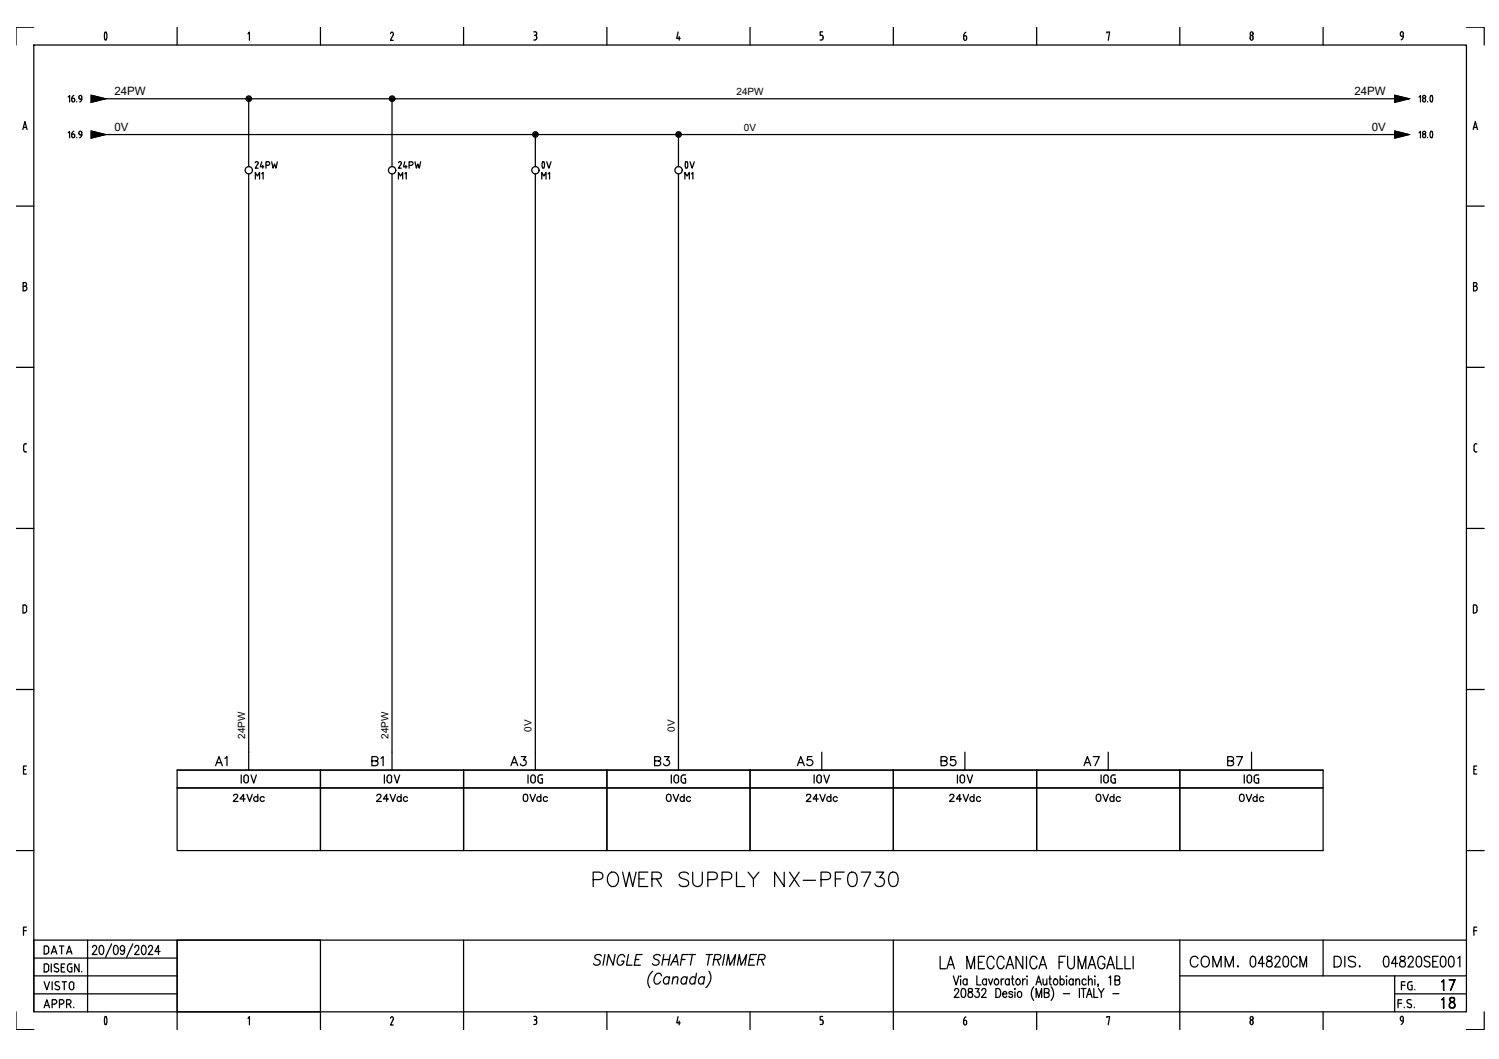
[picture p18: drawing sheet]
<svg xmlns="http://www.w3.org/2000/svg" width="297mm" height="210mm" viewBox="0 0 297 210" stroke-linecap="round" stroke-linejoin="round" font-family="sans-serif">
<defs><g id="words">
<g font-size="2.3">
<text x="22.7" y="18.9">24PW</text>
<text x="268.4" y="18.9">24PW</text>
<text x="22.7" y="26">0V</text>
<text x="271.8" y="26">0V</text>
</g>
<g font-size="2">
<text x="145.9" y="18.9">24PW</text>
<text x="147.4" y="26">0V</text>
<text x="48.6" y="146.5" transform="rotate(-90 48.6 146.5)">24PW</text>
<text x="77" y="146.5" transform="rotate(-90 77 146.5)">24PW</text>
<text x="105.3" y="145" transform="rotate(-90 105.3 145)">0V</text>
<text x="133.7" y="145" transform="rotate(-90 133.7 145)">0V</text>
</g>
</g></defs>
<g fill="none" stroke="#000" stroke-width=".25">
<path d="M6.7 8.9h283.9v191.7h-283.9zM6.7 5.4h-3.5v3.5M13.5 19.2l.3-.3v1.3M14.5 19.5h-.3v.4a.3 .3 0 0 0 .3 .3 .3 .3 0 0 0 .3-.3M14.5 19.5l.2 .1 .1 .2M14.6 18.9l-.4 .6M14.8 19.8v.1M15.9 19.6h.3M16.2 19.2v.4M16.2 19.2a.34 .34 0 0 0-.4-.2 .34 .34 0 0 0-.2 .4 .34 .34 0 0 0 .3 .2M16.2 19.6v.3l-.4 .3M18.1 18.9l2.8 .7-2.8 .7z"/>
<path d="M20.8 6.4h.3M20.8 7.8h.3M20.8 6.4l-.1 .7 .1 .8M20.9 19.6h255.5M21.1 6.4l.1 .7-.1 .8M35.1 5.4v3.5M49.1 6.7l.3-.4v1.7M49.3 19.6v13.5M63.5 5.4v3.5M77.4 6.7l.3-.3a.38 .38 0 0 1 .2 .6M77.7 19.6v13.5M77.9 6.9l-.5 1.1h.5"/>
<path d="M91.9 5.4v3.5M105.8 6.3h.3a.38 .38 0 0 1 .3 .4 .38 .38 0 0 1-.5 .3M106.1 7l.3 .4M106.3 7.4v.1M106.4 7.5l-.2 .4h-.4M120.3 5.4v3.5M134.4 6.3l-.3 1.3h.7M134.6 7.2v.8M148.6 5.4v3.5M162.5 7.9h.3M162.8 7l.3 .4M163 6.3h-.5v.7h.3"/>
<path d="M163.1 7.4v.1M163.1 7.5l-.3 .4M177 5.4v3.5M191 7.6l.3 .4 .3-.4M191.2 7.1h-.2v.6M191.3 7.1l.2 .1 .1 .2M191.4 6.4l-.4 .4v.3M191.5 7.5v.2M205.4 5.4v3.5M219.3 6.5v-.2h.6l-.3 1.7M233.8 5.4v3.5M247.7 7.4l.3-.4 .3 .4"/>
<path d="M247.7 7.6l.3 .4 .3-.4M247.7 7.4v.2M248.3 7.4v.2M262.2 5.4v3.5M276.4 18.9l2.8 .7-2.8 .7zM277.5 6.7v.3l.3 .2M277.5 6.6l.3-.3 .3 .3M278.1 6.7v.5h-.3M278.1 7.1l-.2 .6-.2 .2M281.2 19.2l.3-.3v1.3M282.5 19.8v.1M282.5 19.8a.31 .31 0 0 0-.5-.2 .31 .31 0 0 0 0 .5 .31 .31 0 0 0 .5-.2"/>
<path d="M283.5 19l-.1 .8 .2 .4 .2-.1M283.5 19h.3M283.8 19l.1 .6-.1 .5M290.6 5.4h3.5v3.5M4.5 25.7l.4-1.6 .5 1.6M4.7 25.3h.6M13.5 26.3l.3-.3v1.3M14.5 26.6h-.3v.4a.3 .3 0 0 0 .3 .3 .3 .3 0 0 0 .3-.3M14.5 26.6h.2l.1 .3M14.6 26l-.4 .6M14.8 26.9v.1M15.2 20.1v.1"/>
<path d="M15.2 27.2v.1M15.9 26.7h.3M16.2 26.3v.4M16.2 26.3a.34 .34 0 0 0-.4-.2 .34 .34 0 0 0-.2 .4 .34 .34 0 0 0 .3 .2M16.2 26.7v.3l-.4 .3M18.1 26l2.8 .7-2.8 .7zM20.9 26.7h255.5M49.3 34.5v118.1M50.6 32.3a.33 .33 0 0 1 .2-.3 .33 .33 0 0 1 .4 .2l-.1 .3M50.6 35.5v-1.3l.4 .7 .4-.7v1.3M51.1 32.5l-.5 .8h.6M51.9 34.5l.2-.3v1.3"/>
<path d="M51.9 32.1l-.3 1h.7M52.1 32.8v.5M52.7 32.8h.4a.35 .35 0 0 0 .3-.4 .35 .35 0 0 0-.3-.3h-.4v1.2M53.8 32.1l.3 1.2 .3-.8 .3 .8 .3-1.2M77.7 34.5v118.1M79 35.5v-1.3l.4 .7 .4-.7v1.3M79 32.3l.3-.3a.3 .3 0 0 1 .2 .5M79.5 32.5l-.5 .8h.5M80.2 34.5l.3-.3v1.3M80.2 32.1l-.3 1h.7M80.4 32.8v.5M81.1 32.8h.4"/>
<path d="M81.5 32.1h-.4v1.2M81.5 32a.37 .37 0 0 1 .3 .4 .37 .37 0 0 1-.3 .4M82.2 32.1l.3 1.2 .3-.8 .3 .8 .3-1.2M106.1 26.7v6.4M106.1 34.5v118.1M107.4 35.5v-1.3l.4 .7 .4-.7v1.3M107.5 32.1l.2-.1a.94 .94 0 0 1 0 1.3h-.2M107.5 32.1l-.1 .6 .1 .5M108.3 32.1l.5 1.2 .4-1.2M108.6 34.5l.3-.3v1.3M134.4 26.7v6.4M134.4 34.5v118.1"/>
<path d="M135.7 35.5v-1.3l.4 .7 .5-.7v1.3M135.9 32.1a.71 .71 0 0 1 0 1.2M135.9 32.1l-.2 .6 .2 .5M136.7 32.1l.5 1.2 .4-1.2M137 34.5l.3-.3v1.3M276.4 26l2.8 .7-2.8 .7zM281.2 26.3l.3-.3v1.3M281.9 26.9v.1a.3 .3 0 0 0 .3 .3 .3 .3 0 0 0 .3-.3M281.9 26.9a.3 .3 0 0 1 .3-.3 .3 .3 0 0 1 .3 .3M282.5 26.9v.1M282.9 20.1v.1M282.9 27.2v.1"/>
<path d="M283.5 26.1l-.1 .6 .1 .5M283.5 26.1h.3M283.5 27.2h.3M283.8 26.1l.1 .6-.1 .5M291.9 25.7l.4-1.6 .5 1.6M292 25.3h.6M3.2 40.9h3.5M4.6 56.8h.3M4.9 56h-.3v1.6h.3M5 56a.38 .38 0 0 1 .3 .4 .38 .38 0 0 1-.3 .3 .45 .45 0 0 1 .3 .5 .45 .45 0 0 1-.3 .4M290.6 40.9h3.5M292 56.8h.3"/>
<path d="M292.3 56h-.3v1.6h.3M292.4 56a.38 .38 0 0 1 .3 .4 .38 .38 0 0 1-.3 .3 .45 .45 0 0 1 .3 .5 .45 .45 0 0 1-.3 .4M3.2 72.8h3.5M290.6 72.8h3.5M4.7 88.4v.8a.42 .42 0 0 0 .6 .4M5 88h.3M5 87.9l-.3 .5M292.1 88.4v.8a.42 .42 0 0 0 .6 .4M292.4 88h.3M292.4 87.9l-.3 .5M3.2 104.7h3.5M4.9 119.9h-.3v1.6h.3"/>
<path d="M4.9 119.9l.3 .2 .1 .3M290.6 104.7h3.5M3.2 136.7h3.5M5.3 120.4v.6M5.3 121l-.1 .2-.3 .3M290.6 136.7h3.5M292.7 121l-.1-.9-.1-.1-.5-.1v1.6h.3M292.7 121l-.1 .2-.3 .3M4.7 152.5h.4M5.2 151.8h-.5v1.6h.5M35.1 152.6h227.1v16h-28.4v-16v16h-28.4v-16v16h-28.4v-16v16h-28.4v-16v16h-28.3v-16v16h-28.4v-16v16h-28.4v-16v16h-28.4zM35.1 156.2h227.1"/>
<path d="M42.7 151.8l.7-1.8 .7 1.8M43 151.2h.8M44.6 150.3l.4-.3v1.8M46.3 157.8a.42 .42 0 0 1 .4-.4 .42 .42 0 0 1 .4 .3l-.2 .5-.7 .7h1M47.8 153.6v1.6M48.3 154a.44 .44 0 0 1 .5-.4 .44 .44 0 0 1 .4 .4M48.3 154.1v.6a.44 .44 0 0 0 .5 .5 .44 .44 0 0 0 .4-.5v-.6M48.6 158.4h-1l.7-1v1.5M48.9 157.4l.6 1.5 .5-1.5M49.7 153.6l.6 1.6 .5-1.6M51.1 158.1a.45 .45 0 0 0-.7-.1 .45 .45 0 0 0 0 .7 .45 .45 0 0 0 .7-.1M51.1 157.4v1.5"/>
<path d="M52.4 158.1a.45 .45 0 0 0-.7-.1 .45 .45 0 0 0 0 .7 .45 .45 0 0 0 .7-.1M73.7 150.8l1-.1 .2-.2-.1-.4-.3-.1h-.8v1.8h.8l.3-.2v-.6l-.3-.2M74.7 157.8l.2-.4 .5 .1 .1 .2-.2 .5-.7 .7h1M75.5 150.3l.4-.3v1.8M76.2 153.6v1.6M76.7 154.1v.7M76.7 154a.44 .44 0 0 1 .5-.4 .44 .44 0 0 1 .4 .4M76.7 154.7a.44 .44 0 0 0 .5 .5 .44 .44 0 0 0 .4-.5M77 158.4h-1l.6-1v1.5M77.3 157.4l.6 1.5 .5-1.5M77.6 154.1v.7M78.1 153.6l.6 1.6 .5-1.6"/>
<path d="M79.5 158.1a.45 .45 0 0 0-.7-.1 .45 .45 0 0 0 0 .7 .45 .45 0 0 0 .7-.1M79.5 157.4v1.5M80.8 158.1a.45 .45 0 0 0-.7-.1 .45 .45 0 0 0 0 .7 .45 .45 0 0 0 .7-.1M101.2 151.8l.7-1.8 .7 1.8M101.5 151.2h.8M103.3 150h.9l-.5 .6a.59 .59 0 0 1 .4 1 .59 .59 0 0 1-1-.2M103.9 157.5l.3-.1a.74 .74 0 0 1 .3 1.2 .43 .43 0 0 1-.4 .3 .43 .43 0 0 1-.4-.3v-.9zM104.6 153.6v1.6M105 157.4l.6 1.5 .5-1.5M105.2 154.1v.7M105.2 154a.44 .44 0 0 1 .4-.4 .44 .44 0 0 1 .5 .4M106.1 154.1v.6a.44 .44 0 0 1-.5 .5 .44 .44 0 0 1-.4-.5"/>
<path d="M106.6 154.1l.1 .9 .3 .2h.5v-.9h-.3M107.2 158.1a.45 .45 0 0 0-.7-.1 .45 .45 0 0 0 0 .7 .45 .45 0 0 0 .7-.1M107.2 157.4v1.5M107.5 153.6l-.7 .1-.2 .3M108.5 158.1a.45 .45 0 0 0-.7-.1 .45 .45 0 0 0 0 .7 .45 .45 0 0 0 .7-.1M129.7 150.8l1-.1 .2-.2-.1-.4-.3-.1h-.8v1.8h.8a.48 .48 0 0 0 .4-.5 .48 .48 0 0 0-.4-.5M131.7 150h.9l-.5 .6a.6 .6 0 0 1 .4 1 .6 .6 0 0 1-1-.2M132.3 157.5l.3-.1a.77 .77 0 0 1 .4 .8 .77 .77 0 0 1-.5 .7 .9 .9 0 0 1-.2-1.4zM133 153.6v1.6M133.4 157.4l.5 1.5 .6-1.5M133.6 154.1v.7M133.6 154a.44 .44 0 0 1 .4-.4 .44 .44 0 0 1 .5 .4"/>
<path d="M133.6 154.7a.44 .44 0 0 0 .4 .5 .44 .44 0 0 0 .5-.5M134.4 154.1v.7M135 154.1l.1 .9 .3 .2h.5v-.9h-.3M135.6 158.1a.45 .45 0 0 0-.7-.1 .45 .45 0 0 0 0 .7 .45 .45 0 0 0 .7-.1M135.6 157.4v1.5M135.9 153.6l-.7 .1-.2 .3M136.8 158.1a.45 .45 0 0 0-.6-.1 .45 .45 0 0 0 0 .7 .45 .45 0 0 0 .6-.1M158 151.8l.7-1.8 .7 1.8M158.3 151.2h.8M159.8 157.8l.1-.2 .2-.2 .4 .1 .2 .2-.3 .5-.6 .7h.9M160.9 150h-.8l-.2 .7a.64 .64 0 0 1 1 0 .64 .64 0 0 1-.1 1 .64 .64 0 0 1-.9-.3M161.3 153.6v1.6"/>
<path d="M161.9 154.1v.7M161.9 154a.44 .44 0 0 1 .4-.4 .44 .44 0 0 1 .5 .4M161.9 154.7a.44 .44 0 0 0 .4 .5 .44 .44 0 0 0 .5-.5M162.1 158.4h-1l.7-1v1.5M162.5 157.4l.5 1.5 .5-1.5M162.7 154.1v.7M162.8 149.1v3.5M163.3 153.6l.5 1.6 .6-1.6M164.6 158.1a.45 .45 0 0 0-.6-.1 .45 .45 0 0 0 0 .7 .45 .45 0 0 0 .6-.1M164.6 157.4v1.5M165.9 158.1a.45 .45 0 0 0-.7-.1 .45 .45 0 0 0 0 .7 .45 .45 0 0 0 .7-.1M186.5 150.8l1-.1 .2-.2-.1-.4-.3-.1h-.8v1.8h.8a.48 .48 0 0 0 .4-.5 .48 .48 0 0 0-.4-.5"/>
<path d="M188.2 157.8l.3-.4 .4 .1 .1 .2-.2 .5-.7 .7h1M189.3 150h-.9l-.1 .7a.62 .62 0 0 1 1 0 .62 .62 0 0 1-.1 .9 .62 .62 0 0 1-.9-.2M189.7 153.6v1.6M190.3 154a.44 .44 0 0 1 .4-.4 .44 .44 0 0 1 .4 .4M190.3 154.1v.6a.44 .44 0 0 0 .4 .5 .44 .44 0 0 0 .4-.5v-.6M190.5 158.4h-1l.7-1v1.5M190.9 157.4l.5 1.5 .5-1.5M191.2 149.1v3.5M191.7 153.6l.5 1.6 .5-1.6M193 158.1a.45 .45 0 0 0-.7-.1 .45 .45 0 0 0 0 .7 .45 .45 0 0 0 .7-.1M193 157.4v1.5M194.3 158.1a.45 .45 0 0 0-.7-.1 .45 .45 0 0 0 0 .7 .45 .45 0 0 0 .7-.1"/>
<path d="M214.8 151.8l.7-1.8 .6 1.8M215.1 151.2h.8M216.6 150h1.2l-.8 1.8M217.4 157.5l.3-.1a.76 .76 0 0 1 .5 .8 .76 .76 0 0 1-.6 .7 .9 .9 0 0 1-.2-1.4zM218.2 153.6v1.6M218.5 157.4l.6 1.5 .5-1.5M218.7 154a.44 .44 0 0 1 .5-.4 .44 .44 0 0 1 .4 .4M218.7 154.1v.6a.44 .44 0 0 0 .5 .5 .44 .44 0 0 0 .4-.5v-.6M219.6 149.1v3.5M220.1 154.1l.1 .9 .4 .2h.4v-.9h-.2M220.7 158.1a.45 .45 0 0 0-.6-.1 .45 .45 0 0 0 0 .7 .45 .45 0 0 0 .6-.1M220.7 157.4v1.5"/>
<path d="M221 153.6l-.6 .1-.2 .3M222 158.1a.45 .45 0 0 0-.7-.1 .45 .45 0 0 0 0 .7 .45 .45 0 0 0 .7-.1M243.3 150.8l1-.1 .1-.2v-.4l-.4-.1h-.7v1.8h.7l.4-.2v-.6l-.4-.2M245 150h1.2l-.8 1.8M245.8 157.5l.3-.1a.75 .75 0 0 1 .5 .8 .75 .75 0 0 1-.6 .7 .97 .97 0 0 1-.2-1.4zM246.6 153.6v1.6M246.9 157.4l.6 1.5 .5-1.5M247.1 154a.44 .44 0 0 1 .5-.4 .44 .44 0 0 1 .4 .4M247.1 154.1v.6a.44 .44 0 0 0 .5 .5 .44 .44 0 0 0 .4-.5v-.6M248 149.1v3.5M248.5 154.1l.1 .9 .4 .2M249 153.6h.4"/>
<path d="M249 153.6l-.4 .2-.1 .2M249.1 158.1a.45 .45 0 0 0-.7-.1 .45 .45 0 0 0 0 .7 .45 .45 0 0 0 .7-.1M249.1 157.4v1.5M249.1 154.3h.3v.9h-.4M250.4 158.1a.45 .45 0 0 0-.7-.1 .45 .45 0 0 0 0 .7 .45 .45 0 0 0 .7-.1M292.1 152.5h.4M292.6 151.8h-.5v1.6h.5M3.2 168.6h3.5M117.5 174.3h1.2l.5-.1a.73 .73 0 0 0 0-1.2l-.5-.1h-1.2v2.8M120.9 173l.3-.1a1.38 1.38 0 0 1 1.3 .7 1.38 1.38 0 0 1-.1 1.4 1.05 1.05 0 0 1-1.2 .7 1.05 1.05 0 0 1-.8-1.1 1.65 1.65 0 0 1 .5-1.6zM123.4 172.9l.6 2.8 .7-2.8 .7 2.8 .6-2.8M126.6 174.2h1.1"/>
<path d="M128.4 172.9h-1.8v2.8h1.8M129.2 174.2h1.2a.68 .68 0 0 0 .7-.8l-.3-.4-.4-.1h-1.2v2.8M130.1 174.2l1 1.5M136.5 173.3a1.19 1.19 0 0 0-1.9 0 .77 .77 0 0 0 .5 .8l.8 .2a.7 .7 0 0 1 .6 .6 .7 .7 0 0 1-.3 .7 1.26 1.26 0 0 1-1.6-.3M137.3 172.9v2a.96 .96 0 0 0 .9 .8 .96 .96 0 0 0 1-.8v-2M140.3 174.3h1.2l.4-.1a.75 .75 0 0 0 .2-.8 .75 .75 0 0 0-.6-.5h-1.2v2.8M143.1 174.3h1.2a.74 .74 0 0 0 .7-.7 .74 .74 0 0 0-.7-.7h-1.2v2.8M145.9 172.9v2.8h1.7M148.2 172.9l1.1 1.3 1.1-1.3M149.3 174.2v1.5M155.4 172.9v2.8l-1.9-2.8v2.8M156.5 172.9l1.9 2.8"/>
<path d="M158.4 172.9l-1.9 2.8M159.2 174.5h2.4M162.7 174.3h1.2l.4-.1a.75 .75 0 0 0 .3-.8 .75 .75 0 0 0-.7-.5h-1.2v2.8M165.5 174.2h1.1M167.3 172.9h-1.8v2.8M168.4 173a.91 .91 0 0 1 1.3 .4 2.31 2.31 0 0 1-.3 2.2 .89 .89 0 0 1-1.3-.4 2.26 2.26 0 0 1 .3-2.2zM170.7 172.9h1.8l-1.3 2.8M173.6 172.9h1.5l-.8 1.1a.91 .91 0 0 1 1 1 .91 .91 0 0 1-1.2 .7l-.5-.1-.2-.4M176.5 173a.91 .91 0 0 1 1.3 .4 2.31 2.31 0 0 1-.2 2.2 .89 .89 0 0 1-1.4-.4 2.26 2.26 0 0 1 .3-2.2zM290.6 168.6h3.5M4.7 184.5h.5M5.2 183.8h-.5v1.6"/>
<path d="M6.7 189.9h28.4M6.7 193.4h28.4M6.7 197h28.4M8.7 199.7l.6-1.5 .5 1.5M8.7 194.6l.6 1.6 .5-1.6M8.9 199.3h.8M9.2 187.5h-.5v1.6h.5M9.2 191.1h-.5v1.6h.5M9.2 187.5l.2 .1 .3 .4M9.2 191l.2 .1 .3 .4M9.6 188v.6M9.6 191.5v.7"/>
<path d="M9.7 188.6l-.1 .2-.4 .3M9.7 192.1l-.3 .5h-.2M10.2 189.1l.5-1.6 .6 1.6M10.2 191.1v1.6M10.3 188.7h.8M10.3 199h.5M10.3 194.6v1.6M10.7 192.4l.6 .2M10.8 198.2h-.5v1.5M10.8 198.1a.44 .44 0 0 1 .5 .5 .44 .44 0 0 1-.5 .4M10.9 191.7l.5 .3M11.1 191l.4 .1"/>
<path d="M11.1 195.3l.5 .2M11.1 191l-.4 .3 .2 .4M11.4 192l.2 .4-.3 .3M11.6 195.5a.41 .41 0 0 1 .1 .6 .41 .41 0 0 1-.6 0l-.2-.1M11.7 194.6a.43 .43 0 0 0-.6 0 .43 .43 0 0 0 0 .7M11.8 187.5h.9M11.8 199h.4M12.1 191.8h.6M12.2 198.2h-.4v1.5M12.2 187.5v1.6M12.2 198.1a.44 .44 0 0 1 .5 .5 .44 .44 0 0 1-.5 .4M12.3 194.6h.9"/>
<path d="M12.7 194.6v1.6M12.8 191.1h-.7v1.6h.7M13.2 189.1l.5-1.6 .6 1.6M13.2 199h.4M13.3 188.7h.8M13.4 191.5v.7M13.4 192.2l.1 .2 .3 .2M13.6 198.2h-.4v1.5M13.6 198.1a.44 .44 0 0 1 .5 .5 .44 .44 0 0 1-.5 .4M13.7 199l.4 .7M13.7 195.1v.7M13.8 195a.44 .44 0 0 1 .4-.4 .44 .44 0 0 1 .4 .4"/>
<path d="M13.8 195.7a.44 .44 0 0 0 .4 .5 .44 .44 0 0 0 .4-.5M13.8 191.1h.5M13.8 191l-.3 .2-.1 .3M14 191.8h.3v.9h-.5M14.6 195.1v.7M14.6 199.6v.1M15.7 191.1v1.6l-.9-1.6v1.6M16.2 192.5v.2M17.4 186.3v14.3M18.3 187.8v-.1a.43 .43 0 0 1 .7-.3 .43 .43 0 0 1 .1 .7l-.8 1.1h.9M19.8 187.5l.4-.1a1.22 1.22 0 0 1 0 1.8h-.2a1.29 1.29 0 0 1-.2-1.7zM22.1 187.1l-1.2 2.7"/>
<path d="M22.6 187.5l.4-.1a1.16 1.16 0 0 1 0 1.8h-.1a1.4 1.4 0 0 1-.3-1.7zM24.7 188l-.2 .4a.49 .49 0 0 1-.7-.4 .49 .49 0 0 1 .7-.5 1.29 1.29 0 0 1-.2 1.7l-.4-.3M26.3 187.1l-1.2 2.7M26.7 187.8l.3-.4 .5 .2v.5l-.8 1.1h.9M28.2 187.5l.3-.1a1.16 1.16 0 0 1 0 1.8h-.1a1.34 1.34 0 0 1-.2-1.7zM29.4 187.8v-.1a.43 .43 0 0 1 .6-.3 .43 .43 0 0 1 .2 .7l-.8 1.1h.9M31.7 188.6h-1l.7-1.2v1.8M35.1 186.3v17.8M35.1 186.3h28.4v14.3h-28.4zM91.9 186.3v17.8M119.2 189.5a.69 .69 0 0 0-.8-.3 .69 .69 0 0 0-.5 .7l.8 .4a.54 .54 0 0 1 .2 .6 .54 .54 0 0 1-.5 .4l-.6-.1-.2-.2M119.9 189.2l-.4 2.1"/>
<path d="M121.9 189.2l-.4 2.1-.9-2.1-.4 2.1M123.8 189.7l-.2-.4a.85 .85 0 0 0-1.2 .7 .98 .98 0 0 0 .3 1.3 .81 .81 0 0 0 .9-.8h-.4M124.5 189.2l-.4 2.1h1.1M125.9 190.2h.7M127.2 189.2h-1.1l-.4 2.1h1.2M129.3 192.5a2.47 2.47 0 0 0-.5 3.3M130.8 189.5a.69 .69 0 0 0-.8-.3 .69 .69 0 0 0-.4 .7l.8 .4a.54 .54 0 0 1 .2 .6 .54 .54 0 0 1-.5 .4l-.7-.1-.1-.2M131.1 193.4l-.2-.4a.83 .83 0 0 0-1.2 .7 1.1 1.1 0 0 0 .3 1.4 .83 .83 0 0 0 .9-.6M131.4 190.2h1.2M131.6 189.2l-.4 2.1M132.6 193.9a.71 .71 0 0 0-1 0 .71 .71 0 0 0 .1 1 .56 .56 0 0 0 .8-.2M132.7 193.6l-.3 1.5"/>
<path d="M132.8 189.2l-.4 2.1M132.9 191.3l1.1-2.1 .4 2.1M133.3 190.6h.9M133.4 194l.5-.4 .4 .1-.1 1.4M133.4 193.6l-.2 1.5M135 190.2h.7M136.1 193.9a.52 .52 0 0 0-.5-.3 .52 .52 0 0 0-.5 .3 .64 .64 0 0 0-.2 .7 .64 .64 0 0 0 .6 .5l.5-.4M136.2 193.6l-.3 1.5M136.4 189.2h-1.2l-.4 2.1M136.6 189.2h1.2M137.2 189.2l-.4 2.1M137.8 193.9a.52 .52 0 0 0-.5-.3 .52 .52 0 0 0-.5 .3 .64 .64 0 0 0-.1 .7 .64 .64 0 0 0 .6 .5l.4-.4"/>
<path d="M138 192.9l-.3 2.2M139.6 193.9l-.2-.2a.75 .75 0 0 0-.9 .4 .75 .75 0 0 0 .2 1h.3l.4-.4M139.6 193.6l-.2 1.5M139.9 189.2h1.3M140.5 192.5a2.39 2.39 0 0 1-.6 3.3M140.6 189.2l-.4 2.1M141.5 190.2h.8a.5 .5 0 0 0 .5-.4 .5 .5 0 0 0-.3-.6h-.8l-.4 2.1M142.1 190.2l.5 1.1M143.6 189.2l-.4 2.1M143.9 191.3l.4-2.1 .4 2.1 1.1-2.1-.4 2.1M146.1 191.3l.4-2.1 .4 2.1 1.1-2.1-.4 2.1M148.5 190.2h.8"/>
<path d="M149.9 189.2h-1.2l-.4 2.1h1.2M150.2 190.2h.9a.56 .56 0 0 0 .4-.9l-1.1-.1-.4 2.1M150.9 190.2l.4 1.1M177 186.3v17.8M186.3 189.5v2.5h1.1M187.6 192l.8-2.5 .7 2.5M187.9 191.2h.9M188.9 193.4l.6 1.8 .5-1.8M189.2 196.4v-.3a.42 .42 0 0 1 .6-.1 .42 .42 0 0 1 .1 .6l-.8 1.1h.9M190.4 193.4v.2zM190.4 194.1v1.1M190.6 196l.4-.1a1.18 1.18 0 0 1 0 1.8h-.1a1 1 0 0 1-.4-1.4z"/>
<path d="M191.6 192v-2.5l.8 2.5 .7-2.5v2.5M191.6 194.3a.4 .4 0 0 0-.3-.3 .4 .4 0 0 0-.4 .3l-.1 .4a.53 .53 0 0 0 .5 .5l.3-.2M191.6 194v1.2M191.9 196v.5a.63 .63 0 0 1 .8 .4 .63 .63 0 0 1-.3 .8 .56 .56 0 0 1-.6-.6 .56 .56 0 0 1 .7-.5 .39 .39 0 0 0 .1-.6zM193.3 195.9h.7l-.4 .7a.53 .53 0 0 1 .5 .8 .53 .53 0 0 1-1 0M193.6 193.4v1.8h.8M193.9 190.7h.7M194.6 196.4l.1-.4a.49 .49 0 0 1 .7 .2 .49 .49 0 0 1-.2 .6l-.7 .9h.9M195.1 189.5h-1.2v2.5h1.2M195.5 194.3a.4 .4 0 0 0-.4-.3 .4 .4 0 0 0-.4 .3v.4a.53 .53 0 0 0 .5 .5l.3-.2M195.5 194v1.2M195.9 194l.4 1.2 .4-1.2"/>
<path d="M197 190.1a.65 .65 0 0 0-1-.4 1.65 1.65 0 0 0 .1 2.3 .68 .68 0 0 0 .9-.6M197.1 194.3a.4 .4 0 0 1 .4-.3 .4 .4 0 0 1 .3 .3l.1 .4a.53 .53 0 0 1-.5 .5l-.3-.2zM197.3 195.9a.93 .93 0 0 1 1 .5 .93 .93 0 0 1-.1 1l-.4 .3h-.5zM198.4 194v1.2M198.7 197h.8l-.1-.3a.55 .55 0 0 0-.8 .3 .55 .55 0 0 0 .6 .7l.3-.3M198.9 194a.48 .48 0 0 0-.5 .6M199 190.1a.65 .65 0 0 0-1.1-.4 1.65 1.65 0 0 0 .2 2.3 .68 .68 0 0 0 .9-.6M199.4 192l.7-2.5 .8 2.5M199.6 191.2h1M200 194.3l-.1-.2a.38 .38 0 0 0-.7 .2v.3a.5 .5 0 0 0 .5 .6l.3-.2M200 194v1.2M200.4 194h.5"/>
<path d="M200.6 193.4v1.5l.1 .2 .2 .1M200.7 196.8a.4 .4 0 0 0-.4-.3 .4 .4 0 0 0-.4 .3l.2 .2 .5 .2 .1 .2a.4 .4 0 0 1-.4 .3 .4 .4 0 0 1-.4-.3M201.1 195.9v.2zM201.1 196.6v1.1M201.4 194.3l.1-.2a.36 .36 0 0 1 .6 .2l.1 .4a.53 .53 0 0 1-.6 .5l-.2-.2zM201.8 196.6a.53 .53 0 0 1 .7 .5 .53 .53 0 0 1-.7 .5l-.2-.4zM202.6 194v1.2M202.7 189.5v2.5l-1.4-2.5v2.5M203.2 194a.53 .53 0 0 0-.6 .6M203.4 189.5v2.5M203.5 193.4v.2zM203.5 194.1v1.1"/>
<path d="M204.8 195.6a2.22 2.22 0 0 0 0 2.7M205.3 195.2l.5-1.8 .6 1.8M205.3 197.7v-1.8l.5 1.8 .6-1.8v1.8M205.5 190.1a.65 .65 0 0 0-1-.4 1.65 1.65 0 0 0 .1 2.3 .68 .68 0 0 0 .9-.6M205.5 194.6h.7M205.9 192l.8-2.5 .7 2.5M206.2 191.2h.9M206.7 194l.1 1.1 .3 .1 .3-.3M206.9 196.8l.9-.1 .1-.3-.1-.4-.9-.1v1.8h.6l.3-.2 .1-.4-.4-.3M207.4 194v1.2M207.9 194h.4M208 193.4v1.5l.1 .2 .3 .1"/>
<path d="M208.3 195.6a2.09 2.09 0 0 1 0 2.7M208.9 194.1a.38 .38 0 0 1 .7 .2v.4a.53 .53 0 0 1-.5 .5l-.4-.5zM209.9 190.7h.7M210.1 194.3a.4 .4 0 0 1 .3-.3 .4 .4 0 0 1 .4 .3l.1 .4a.53 .53 0 0 1-.5 .5l-.3-.2M210.1 193.4v1.8M210.7 197h1.2M211.1 189.5h-1.2v2.5M211.3 193.4v.2zM211.3 194.1v1.1M211.6 189.5v1.8a.67 .67 0 0 0 .6 .7 .67 .67 0 0 0 .7-.7v-1.8M212.7 194.3a.4 .4 0 0 0-.4-.3 .4 .4 0 0 0-.4 .3l-.1 .4a.53 .53 0 0 0 .6 .5l.3-.2M212.7 194v1.2"/>
<path d="M213.2 194.4l.3-.4 .4 .1v1.1M213.2 194v1.2M213.6 192v-2.5l.8 2.5 .8-2.5v2.5M213.9 195.9v1.8M214.2 195.9h1M214.7 195.9v1.8M215.2 194.3a.42 .42 0 0 0-.4-.3 .42 .42 0 0 0-.3 .3l-.1 .3a.5 .5 0 0 0 .5 .6l.3-.2M215.3 197.7l.6-1.8 .5 1.8M215.5 197.1h.7M215.6 192l.8-2.5 .7 2.5M215.7 194.4l.3-.4 .4 .1v1.1M215.7 193.4v1.8"/>
<path d="M215.9 191.2h1M216.7 195.9v1.8h.9M217 193.4v.2zM217 194.1v1.1M217.7 195.1l-.1 .1-.1-.1h.2l-.2 .4M217.7 195.9l.5 .9v.9M218.8 195.9l-.6 .9M218.9 190.1a.65 .65 0 0 0-1-.4 1.65 1.65 0 0 0 .2 2.3 .73 .73 0 0 0 .8-.9h-.4M219.3 192l.8-2.5 .7 2.5M219.6 191.2h1M219.7 193.8l.4-.4v1.8M220.5 197h1.2"/>
<path d="M220.9 194.3l.9-.1 .1-.2-.1-.4-.2-.2h-.7v1.8h.7l.2-.1 .1-.5-.3-.3M221.3 189.5v2.5h1.2M222.9 189.5v2.5h1.1M224.5 189.5v2.5M233.8 193.4h56.8M233.8 186.3v17.8M237.4 190a.78 .78 0 0 0-.9-.4 .78 .78 0 0 0-.6 .8 .9 .9 0 0 0 .3 1.1 .9 .9 0 0 0 1.1-.1l.1-.2M238.2 189.8a.9 .9 0 0 1 1.2-.1 .9 .9 0 0 1 .2 1.2 .81 .81 0 0 1-.8 .8 .81 .81 0 0 1-.8-.8zM240.3 191.7v-2.2l.9 2.2 .8-2.2v2.2M242.8 191.7v-2.2l.8 2.2 .8-2.2v2.2M245.2 191.6l.1-.1 .1 .1-.1 .1zM248 189.7l.4-.2a.96 .96 0 0 1 .4 1.2l-.2 .9-.4 .1a.96 .96 0 0 1-.5-1.2z"/>
<path d="M250.5 191h-1.2l.9-1.5v2.2M251.1 189.7a.49 .49 0 0 0 .2 .7 .66 .66 0 0 1 .8 .6 .66 .66 0 0 1-.7 .7 .69 .69 0 0 1-.4-.9 .69 .69 0 0 1 .8-.4 .43 .43 0 0 0 .2-.5 .43 .43 0 0 0-.3-.4zM252.7 190l.1-.3a.57 .57 0 0 1 .8 .2 .57 .57 0 0 1-.2 .7l-.8 1.1h1.1M254.5 189.7l.3-.2a.96 .96 0 0 1 .5 1.2l-.2 .9-.4 .1a.96 .96 0 0 1-.5-1.2zM257 190a.62 .62 0 0 0-.7-.4 .62 .62 0 0 0-.5 .8 .89 .89 0 0 0 .8 1.3l.4-.5M257.6 191.7v-2.2l.7 2.2 .6-2.2v2.2M262.2 186.3v7.1M264.4 189.5h.7a1.13 1.13 0 0 1 .7 1.1 1.13 1.13 0 0 1-.7 1.1h-.7zM266.5 189.5v2.2M268.6 189.8a.82 .82 0 0 0-1.4 .2l.2 .4 .8 .2a.56 .56 0 0 1 .4 .8 .97 .97 0 0 1-1.4 0M269.4 191.5l.1 .1-.1 .1zM274.4 189.7l.4-.2a1 1 0 0 1 .4 1.2l-.2 .9-.4 .1a1.25 1.25 0 0 1-.4-1.8z"/>
<path d="M276.4 197h14.2M276.4 193.4v7.2M277 191h-1.3l.8-1.5v2.2M277 198.9h.7M277.5 189.7a.45 .45 0 0 0 .2 .7 .66 .66 0 0 1 .8 .6 .66 .66 0 0 1-.7 .7 .68 .68 0 0 1-.4-.9 .68 .68 0 0 1 .8-.4 .43 .43 0 0 0 .2-.5 .43 .43 0 0 0-.3-.4zM277.7 195.3h.7M277.7 198.2h-.7v1.5M278.3 199.6v.1M278.4 194.6h-.7v1.6M278.8 199.5l.6 .2M279 190v-.1a.54 .54 0 0 1 .7-.4l.3 .3a.75 .75 0 0 1-.2 .8l-.8 1.1h1.1M279.2 198.1l-.3 .2-.1 .3 .9 .7-.1 .3-.3 .1"/>
<path d="M279.2 198.1l.4 .1M279.6 195.3h.2v.9l-.6-.1-.2-.4M279.8 194.6l-.6 .1-.2 .1-.1 1M280.2 199.6v.1M280.4 196.1v.1M280.8 189.7l.5-.2a1.44 1.44 0 0 1 0 2.2h-.2a.96 .96 0 0 1-.5-1.2zM283.4 189.8a.57 .57 0 0 0-.8-.2 .57 .57 0 0 0-.3 .7l.7 .3a.55 .55 0 0 1 .3 .7 .55 .55 0 0 1-.7 .4l-.4-.3M283.9 190.6h.7M285 189.5h-1.1v2.2h1.1M285.6 189.7l.4-.2a.96 .96 0 0 1 .5 1.2l-.2 .9-.4 .1a.96 .96 0 0 1-.5-1.2zM285.7 194.6l.4-.4v2.1l-.1-2-.3 .4zM286.1 197.7l-.1 2.1v-1.9l-.3 .2z"/>
<path d="M287.2 199.5l.3 .2M287.3 189.7l.4-.2a.96 .96 0 0 1 .4 1.2l-.2 .9-.4 .1a.96 .96 0 0 1-.5-1.2zM287.3 197.8l-.1 .4a.91 .91 0 0 0 .9 .6l.2 .3-.1 .5a.62 .62 0 0 1-1-.2l.2-.6 .8-.4a.45 .45 0 0 0-.3-.7zM287.3 197.9l.3-.1 .6 .1M287.4 197.8a.49 .49 0 0 0 .2 .7 .68 .68 0 0 1 .8 .8 .68 .68 0 0 1-1.1 .4l-.1-.1a.78 .78 0 0 1 .7-1.1 .49 .49 0 0 0 .2-.7M288.3 194.2l-.9 2.1 1-2.1h-1.2h1.1M288.3 199.5l-.3 .2M288.9 189.9l.4-.4v2.2M290.6 186.3h-283.9v14.3M292.1 184.5h.5M292.6 183.8h-.5v1.6M3.2 200.6v3.5h3.5"/>
<path d="M20.8 201.6h.3M20.8 203h.3M20.8 201.6l-.1 .7 .1 .7M21.1 201.6l.1 .7-.1 .7M49.1 201.9l.3-.4v1.6M63.5 200.6v3.5M77.4 201.8l.3-.3a.38 .38 0 0 1 .2 .6M77.9 202.1l-.5 1.1h.5M105.8 201.5h.2M106.1 201.4a.38 .38 0 0 1 .3 .5 .38 .38 0 0 1-.5 .3M106.1 202.1l.3 .4M106.3 202.5v.2"/>
<path d="M106.4 202.7l-.2 .3-.4 .1M120.3 200.6v3.5M134.4 201.5l-.3 1.2h.7M134.6 202.4v.7M148.6 200.6v3.5M162.5 203.1h.3M162.8 202.1l.3 .4M163 201.5h-.5v.7h.3M163.1 202.5v.2M163.1 202.7l-.3 .4M191 202.2l.1 .9h.3l.2-.3M191 202.2h.2"/>
<path d="M191.3 202.3h.2l.1 .3M191.4 201.6l-.4 .4v.3M191.5 202.6v.2M205.4 200.6v3.5M219.3 201.7v-.2h.6l-.3 1.6M247.7 202.7l.3 .4 .3-.4M248.3 202.6v.1M248.3 202.5l-.3-.3-.2 .2-.1 .3M262.2 200.6v3.5M277.5 202l.3 .4M277.8 202.4h.3M278.1 201.8v.5"/>
<path d="M278.1 201.8l-.3-.4-.3 .2v.4M278.1 202.3l-.2 .6-.2 .2M294.1 200.6v3.5h-3.5"/>
<circle cx="49.3" cy="19.6" r=".55"/>
<circle cx="49.3" cy="19.6" r=".37"/>
<circle cx="49.3" cy="19.6" r=".19"/>
<circle cx="77.7" cy="19.6" r=".55"/>
<circle cx="77.7" cy="19.6" r=".37"/>
<circle cx="77.7" cy="19.6" r=".19"/>
<circle cx="248" cy="6.7" r=".34"/>
<circle cx="282.2" cy="19.2" r=".3"/>
<circle cx="49.3" cy="33.7" r=".72"/>
<circle cx="77.7" cy="33.7" r=".72"/>
<circle cx="106.1" cy="26.7" r=".55"/>
<circle cx="106.1" cy="33.7" r=".72"/>
<circle cx="106.1" cy="26.7" r=".37"/>
<circle cx="106.1" cy="26.7" r=".19"/>
<circle cx="134.5" cy="26.7" r=".55"/>
<circle cx="134.5" cy="33.7" r=".72"/>
<circle cx="134.5" cy="26.7" r=".37"/>
<circle cx="134.5" cy="26.7" r=".19"/>
<circle cx="282.2" cy="26.3" r=".3"/>
<circle cx="248" cy="201.8" r=".34"/>
</g>
<path d="M18.1 18.9l2.8 .7-2.8 .7zM276.4 18.9l2.8 .7-2.8 .7zM18.1 26l2.8 .7-2.8 .7zM276.4 26l2.8 .7-2.8 .7z" fill="#000" stroke="#000" stroke-width=".2"/>
<use href="#words"/>
</svg>
